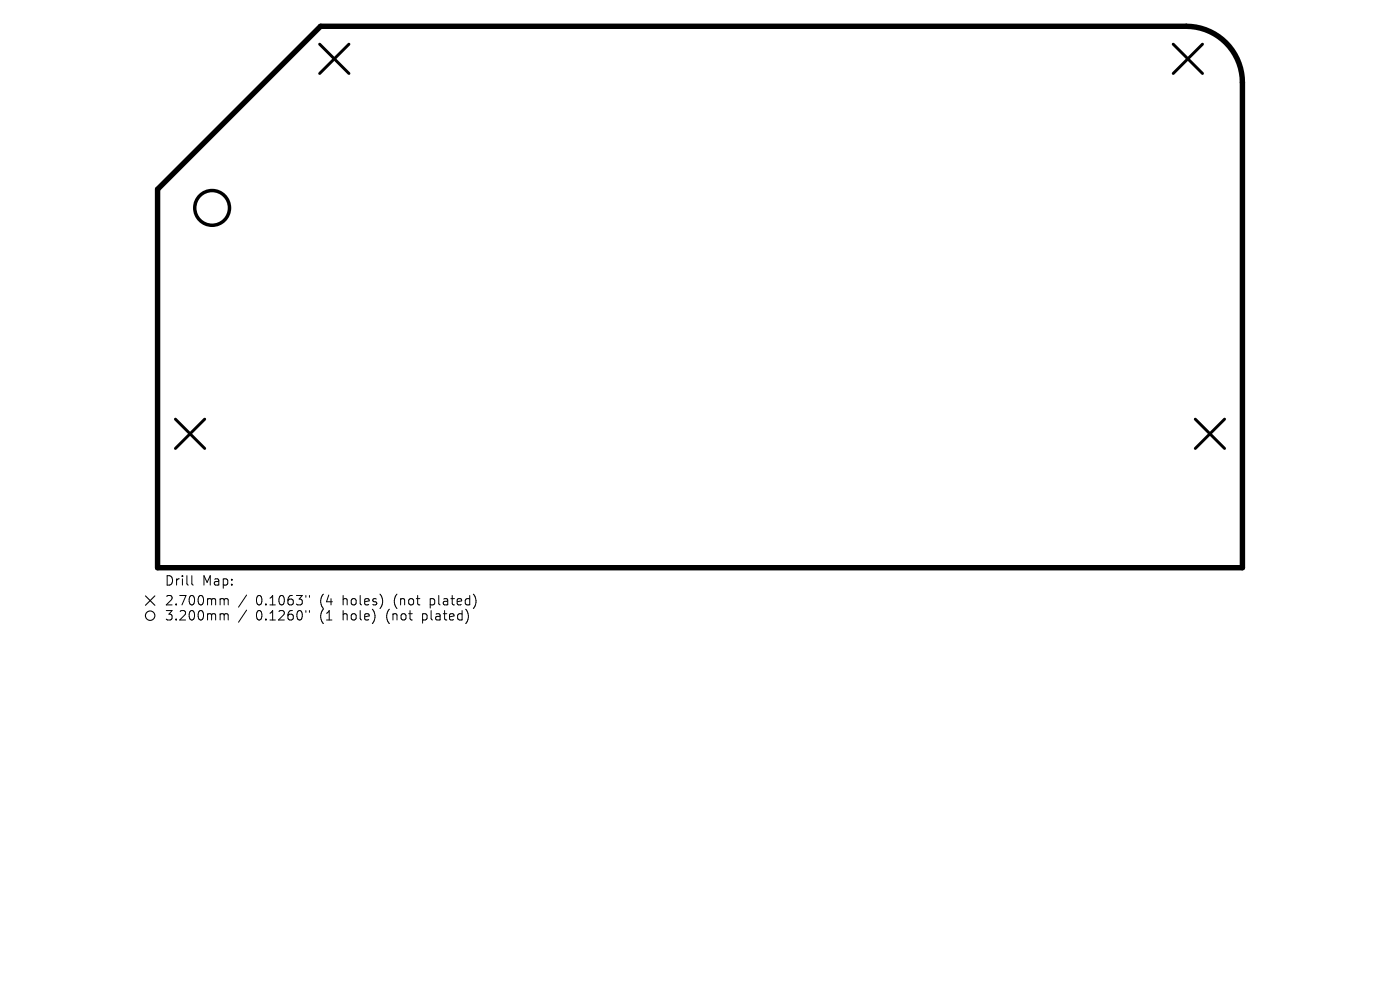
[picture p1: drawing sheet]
<svg xmlns="http://www.w3.org/2000/svg" width="297mm" height="210mm" viewBox="0 0 297 210" stroke-linecap="round" stroke-linejoin="round" font-family="sans-serif">
<defs><g id="words">
<g font-size="2.8">
<text x="34.9" y="124.5">Drill</text>
<text x="42.9" y="124.5">Map:</text>
<text x="34.9" y="128.7">2.700mm</text>
<text x="34.9" y="131.9">3.200mm</text>
<text x="54.3" y="128.7">0.1063&quot;</text>
<text x="54.3" y="131.9">0.1260&quot;</text>
<text x="68" y="128.7">(4</text>
<text x="68" y="131.9">(1</text>
<text x="73" y="128.7">holes)</text>
<text x="73" y="131.9">hole)</text>
<text x="82.4" y="131.9">(not</text>
<text x="84" y="128.7">(not</text>
<text x="90.2" y="131.9">plated)</text>
<text x="91.9" y="128.7">plated)</text>
</g>
</g></defs>
<path d="M33.4 40.2l34.6-34.6h183.6a11.9 11.9 0 0 1 12 11.9v102.9h-230.2z" fill="none" stroke="#000" stroke-width="1.2"/>
<path d="M67.8 9.4l6.2 6.2M74 9.4l-6.2 6.2M248.9 9.4l6.2 6.2M255.1 9.4l-6.2 6.2M37.2 88.9l6.2 6.2M43.4 88.9l-6.2 6.2M253.6 88.9l6.2 6.2M259.8 88.9l-6.2 6.2" fill="none" stroke="#000" stroke-width=".62"/>
<circle cx="45" cy="44.1" r="3.7" fill="none" stroke="#000" stroke-width=".74"/>
<g fill="none" stroke="#000" stroke-width=".21">
<path d="M40.7 122.1v1.7l.3 .3M47 127l.5 .1 .1 .2M47 130.2h.3l.3 .3M47.6 127.3l.2-.3 .5 .1 .1 1.2M47.6 127.3v1M47.6 130.5v1M47.6 130.5l.2-.3 .5 .1 .1 1.2M52.3 126.2l-1.7 2.6M52.3 129.4l-1.7 2.6M64.9 126.3v.4M64.9 129.5v.4M65.7 126.3v.4"/>
<path d="M65.7 129.5v.4"/>
</g>
<g fill="none" stroke="#000" stroke-width=".23">
<path d="M30.9 126.4l2 2M32.9 126.4l-2 2"/>
<circle cx="31.9" cy="130.6" r="1"/>
</g>
<use href="#words"/>
</svg>
